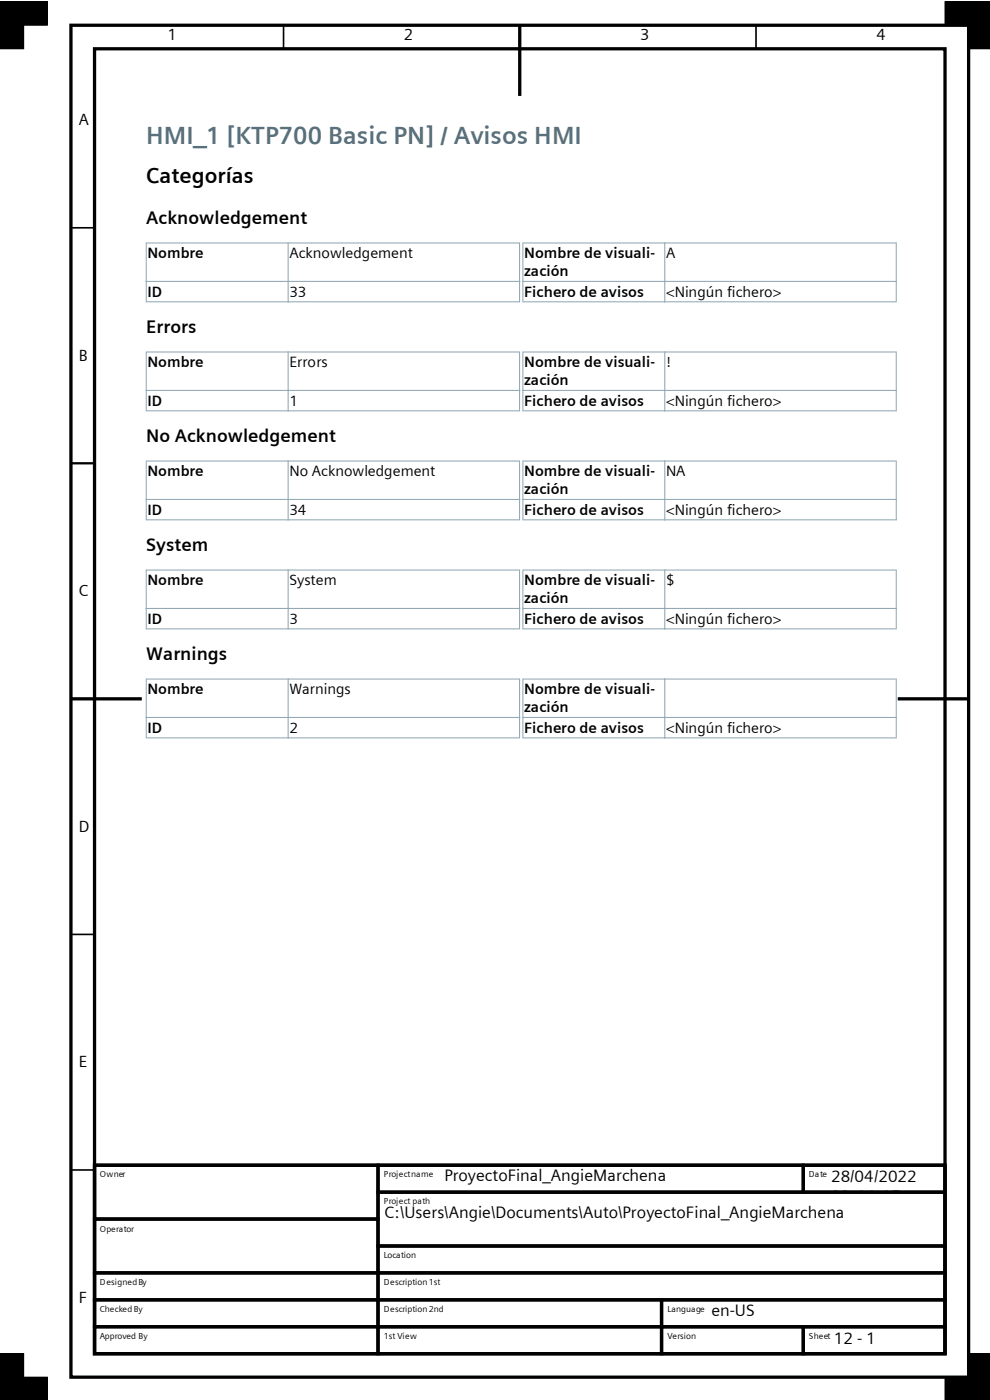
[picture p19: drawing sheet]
<svg xmlns="http://www.w3.org/2000/svg" width="210mm" height="297mm" viewBox="0 0 210 297" stroke-linecap="round" stroke-linejoin="round" font-family="sans-serif">
<defs><g id="words">
<text font-size="5.3" fill="#59717d" x="31" y="30.5">HMI_1 [KTP700 Basic PN] / Avisos HMI</text>
<text font-size="4.6" x="31" y="38.8">Categorías</text>
<g font-size="3.9">
<text x="31" y="47.5">Acknowledgement</text>
<text x="31" y="70.7">Errors</text>
<text x="31" y="93.8">No Acknowledgement</text>
<text x="31" y="116.9">System</text>
<text x="31" y="140">Warnings</text>
</g>
<g font-size="3.5">
<text x="94.3" y="250.5">ProyectoFinal_AngieMarchena</text>
<text x="176.3" y="250.8">28/04/2022</text>
<text x="176.3" y="255">23:14:15</text>
<text x="81.5" y="258.4">C:\Users\Angie\Documents\Auto\ProyectoFinal_AngieMarchena</text>
<text x="150.9" y="279.1">en-US</text>
<text x="176.9" y="285.2">12 - 1</text>
</g>
<g font-size="3.4">
<text x="35.6" y="8.6">1</text>
<text x="85.7" y="8.6">2</text>
<text x="135.8" y="8.6">3</text>
<text x="185.9" y="8.6">4</text>
<text x="16.7" y="26.5">A</text>
<text x="16.7" y="76.5">B</text>
<text x="16.7" y="126.5">C</text>
<text x="16.7" y="176.4">D</text>
<text x="16.7" y="226.4">E</text>
<text x="16.7" y="276.4">F</text>
</g>
<g font-size="3.2">
<text x="31.3" y="54.8">Nombre</text>
<text x="61.4" y="54.8">Acknowledgement</text>
<text x="111.2" y="54.8">Nombre de visuali‐</text>
<text x="111.2" y="58.6">zación</text>
<text x="141.3" y="54.8">A</text>
<text x="31.3" y="63">ID</text>
<text x="61.4" y="63">33</text>
<text x="111.2" y="63">Fichero de avisos</text>
<text x="141.3" y="63">&lt;Ningún fichero&gt;</text>
<text x="31.3" y="77.9">Nombre</text>
<text x="61.4" y="77.9">Errors</text>
<text x="111.2" y="77.9">Nombre de visuali‐</text>
<text x="141.3" y="77.9">!</text>
<text x="111.2" y="81.7">zación</text>
<text x="31.3" y="86.1">ID</text>
<text x="61.4" y="86.1">1</text>
<text x="111.2" y="86.1">Fichero de avisos</text>
<text x="141.3" y="86.1">&lt;Ningún fichero&gt;</text>
<text x="31.3" y="101.1">Nombre</text>
<text x="61.4" y="101.1">No Acknowledgement</text>
<text x="111.2" y="101.1">Nombre de visuali‐</text>
<text x="141.3" y="101.1">NA</text>
<text x="111.2" y="104.9">zación</text>
<text x="31.3" y="109.2">ID</text>
<text x="61.4" y="109.2">34</text>
<text x="111.2" y="109.2">Fichero de avisos</text>
<text x="141.3" y="109.2">&lt;Ningún fichero&gt;</text>
<text x="31.3" y="124.2">Nombre</text>
<text x="61.4" y="124.2">System</text>
<text x="111.2" y="124.2">Nombre de visuali‐</text>
<text x="141.3" y="124.2">$</text>
<text x="111.2" y="128">zación</text>
<text x="31.3" y="132.3">ID</text>
<text x="61.4" y="132.3">3</text>
<text x="111.2" y="132.3">Fichero de avisos</text>
<text x="141.3" y="132.3">&lt;Ningún fichero&gt;</text>
<text x="31.3" y="147.3">Nombre</text>
<text x="61.4" y="147.3">Warnings</text>
<text x="111.2" y="147.3">Nombre de visuali‐</text>
<text x="31.3" y="155.4">ID</text>
<text x="61.4" y="155.4">2</text>
<text x="111.2" y="151.1">zación</text>
<text x="111.2" y="155.4">Fichero de avisos</text>
<text x="141.3" y="155.4">&lt;Ningún fichero&gt;</text>
</g>
<g font-size="1.8">
<text x="21.2" y="249.7">Owner</text>
<text x="81.4" y="249.7">Project name</text>
<text x="171.6" y="249.7">Date</text>
<text x="81.4" y="255.5">Project path</text>
<text x="21.2" y="261.3">Operator</text>
<text x="81.4" y="266.9">Location</text>
<text x="21.2" y="272.7">Designed By</text>
<text x="81.4" y="272.7">Description 1st</text>
<text x="21.2" y="278.3">Checked By</text>
<text x="81.4" y="278.3">Description 2nd</text>
<text x="141.6" y="278.3">Language</text>
<text x="21.2" y="284.1">Approved By</text>
<text x="81.4" y="284.1">1st View</text>
<text x="141.6" y="284.1">Version</text>
<text x="171.6" y="284.1">Sheet</text>
</g>
</g></defs>
<path d="M60.2 5.4v5M160.4 5.4v5M15 48.3h5.1M15 98.3h5.1M15 198.2h5.1M15 248.2h5.1" fill="none" stroke="#000" stroke-width=".35"/>
<g fill="none" stroke="#000" stroke-width=".7" stroke-linecap="butt">
<path d="M15 5.4h190.5v286.8h-190.5zM20.1 10.4h180.4v276.8h-180.4zM110.3 5.4v14.9M15 148.3h15.1M190.4 148.3h15.1M20.1 247.2h60.1v11.4h-60.1zM20.1 258.6h60.1v11.4h-60.1zM20.1 247.2h180.4v40h-180.4zM80.2 247.2h90.2v5.7h-90.2zM80.2 252.9h120.3v11.4h-120.3zM170.4 247.2h30.1v5.7h-30.1zM20.1 270h60.1v5.8h-60.1z"/>
<path d="M20.1 275.8h60.1v5.7h-60.1zM80.2 264.3h120.3v5.7h-120.3zM80.2 270h120.3v5.8h-120.3zM80.2 275.8h60.1v5.7h-60.1zM140.3 275.8h60.2v5.7h-60.2zM20.1 281.5h60.1v5.7h-60.1zM80.2 281.5h60.1v5.7h-60.1zM140.3 281.5h30.1v5.7h-30.1zM170.4 281.5h30.1v5.7h-30.1z"/>
</g>
<path d="M0 .4h10v5h-10zM0 .4h5v10h-5zM200.5 .4h5v5h-5zM205.5 .4v10h4.6M205.5 .4h.1M205.5 .4h4.6M5 296.9v-9.7h-5v9.7v-4.7h10v4.7M210.1 292.2h-9.6v4.7M210.1 287.2h-4.6v9.7" fill="none" stroke="#000" stroke-width=".21"/>
<g fill="#000">
<path d="M0 .4h10v5h-10z" fill-rule="evenodd"/>
<path d="M0 .4h5v10h-5z" fill-rule="evenodd"/>
<path d="M200.5 .4h5v5h-5z" fill-rule="evenodd"/>
<path d="M205.5 .4h4.6v10h-4.6z" fill-rule="evenodd"/>
<path d="M0 292.2h10v4.7h-10z" fill-rule="evenodd"/>
<path d="M0 287.2h5v9.7h-5z" fill-rule="evenodd"/>
<path d="M200.5 292.2h9.6v4.7h-9.6z" fill-rule="evenodd"/>
<path d="M205.5 287.2h4.6v9.7h-4.6z" fill-rule="evenodd"/>
</g>
<path d="M31 51.6h159.1v12.5h-159.1z" fill="#fff"/>
<path d="M30.9 51.6h79.4M30.9 59.7h79.4M31 51.5v12.6M61.1 51.5v12.6M110.2 51.5v12.6M110.8 51.6h79.4M110.8 59.7h79.4M110.9 51.5v12.6M141 51.5v12.6M190.1 51.5v12.6M30.9 64h79.4M110.8 64h79.4" fill="none" stroke="#8ca3b0" stroke-width=".21"/>
<path d="M31 74.7h159.1v12.5h-159.1z" fill="#fff"/>
<path d="M30.9 74.7h79.4M31 74.6v12.6M61.1 74.6v12.6M110.2 74.6v12.6M110.8 74.7h79.4M110.9 74.6v12.6M141 74.6v12.6M190.1 74.6v12.6M30.9 82.8h79.4M30.9 87.2h79.4M110.8 82.8h79.4M110.8 87.2h79.4" fill="none" stroke="#8ca3b0" stroke-width=".21"/>
<path d="M31 97.8h159.1v12.5h-159.1z" fill="#fff"/>
<path d="M30.9 97.8h79.4M31 97.7v12.7M61.1 97.7v12.7M110.2 97.7v12.7M110.8 97.8h79.4M110.9 97.7v12.7M141 97.7v12.7M190.1 97.7v12.7M30.9 106h79.4M30.9 110.3h79.4M110.8 106h79.4M110.8 110.3h79.4" fill="none" stroke="#8ca3b0" stroke-width=".21"/>
<path d="M31 120.9h159.1v12.5h-159.1z" fill="#fff"/>
<path d="M30.9 120.9h79.4M30.9 129.1h79.4M30.9 133.4h79.4M31 120.8v12.7M61.1 120.8v12.7M110.2 120.8v12.7M110.8 120.9h79.4M110.8 129.1h79.4M110.8 133.4h79.4M110.9 120.8v12.7M141 120.8v12.7M190.1 120.8v12.7" fill="none" stroke="#8ca3b0" stroke-width=".21"/>
<path d="M31 144.1h159.1v12.4h-159.1z" fill="#fff"/>
<path d="M30.9 144.1h79.4M30.9 152.2h79.4M30.9 156.5h79.4M31 144v12.6M61.1 144v12.6M110.2 144v12.6M110.8 144.1h79.4M110.8 152.2h79.4M110.8 156.5h79.4M110.9 144v12.6M141 144v12.6M190.1 144v12.6" fill="none" stroke="#8ca3b0" stroke-width=".21"/>
<use href="#words"/>
</svg>
